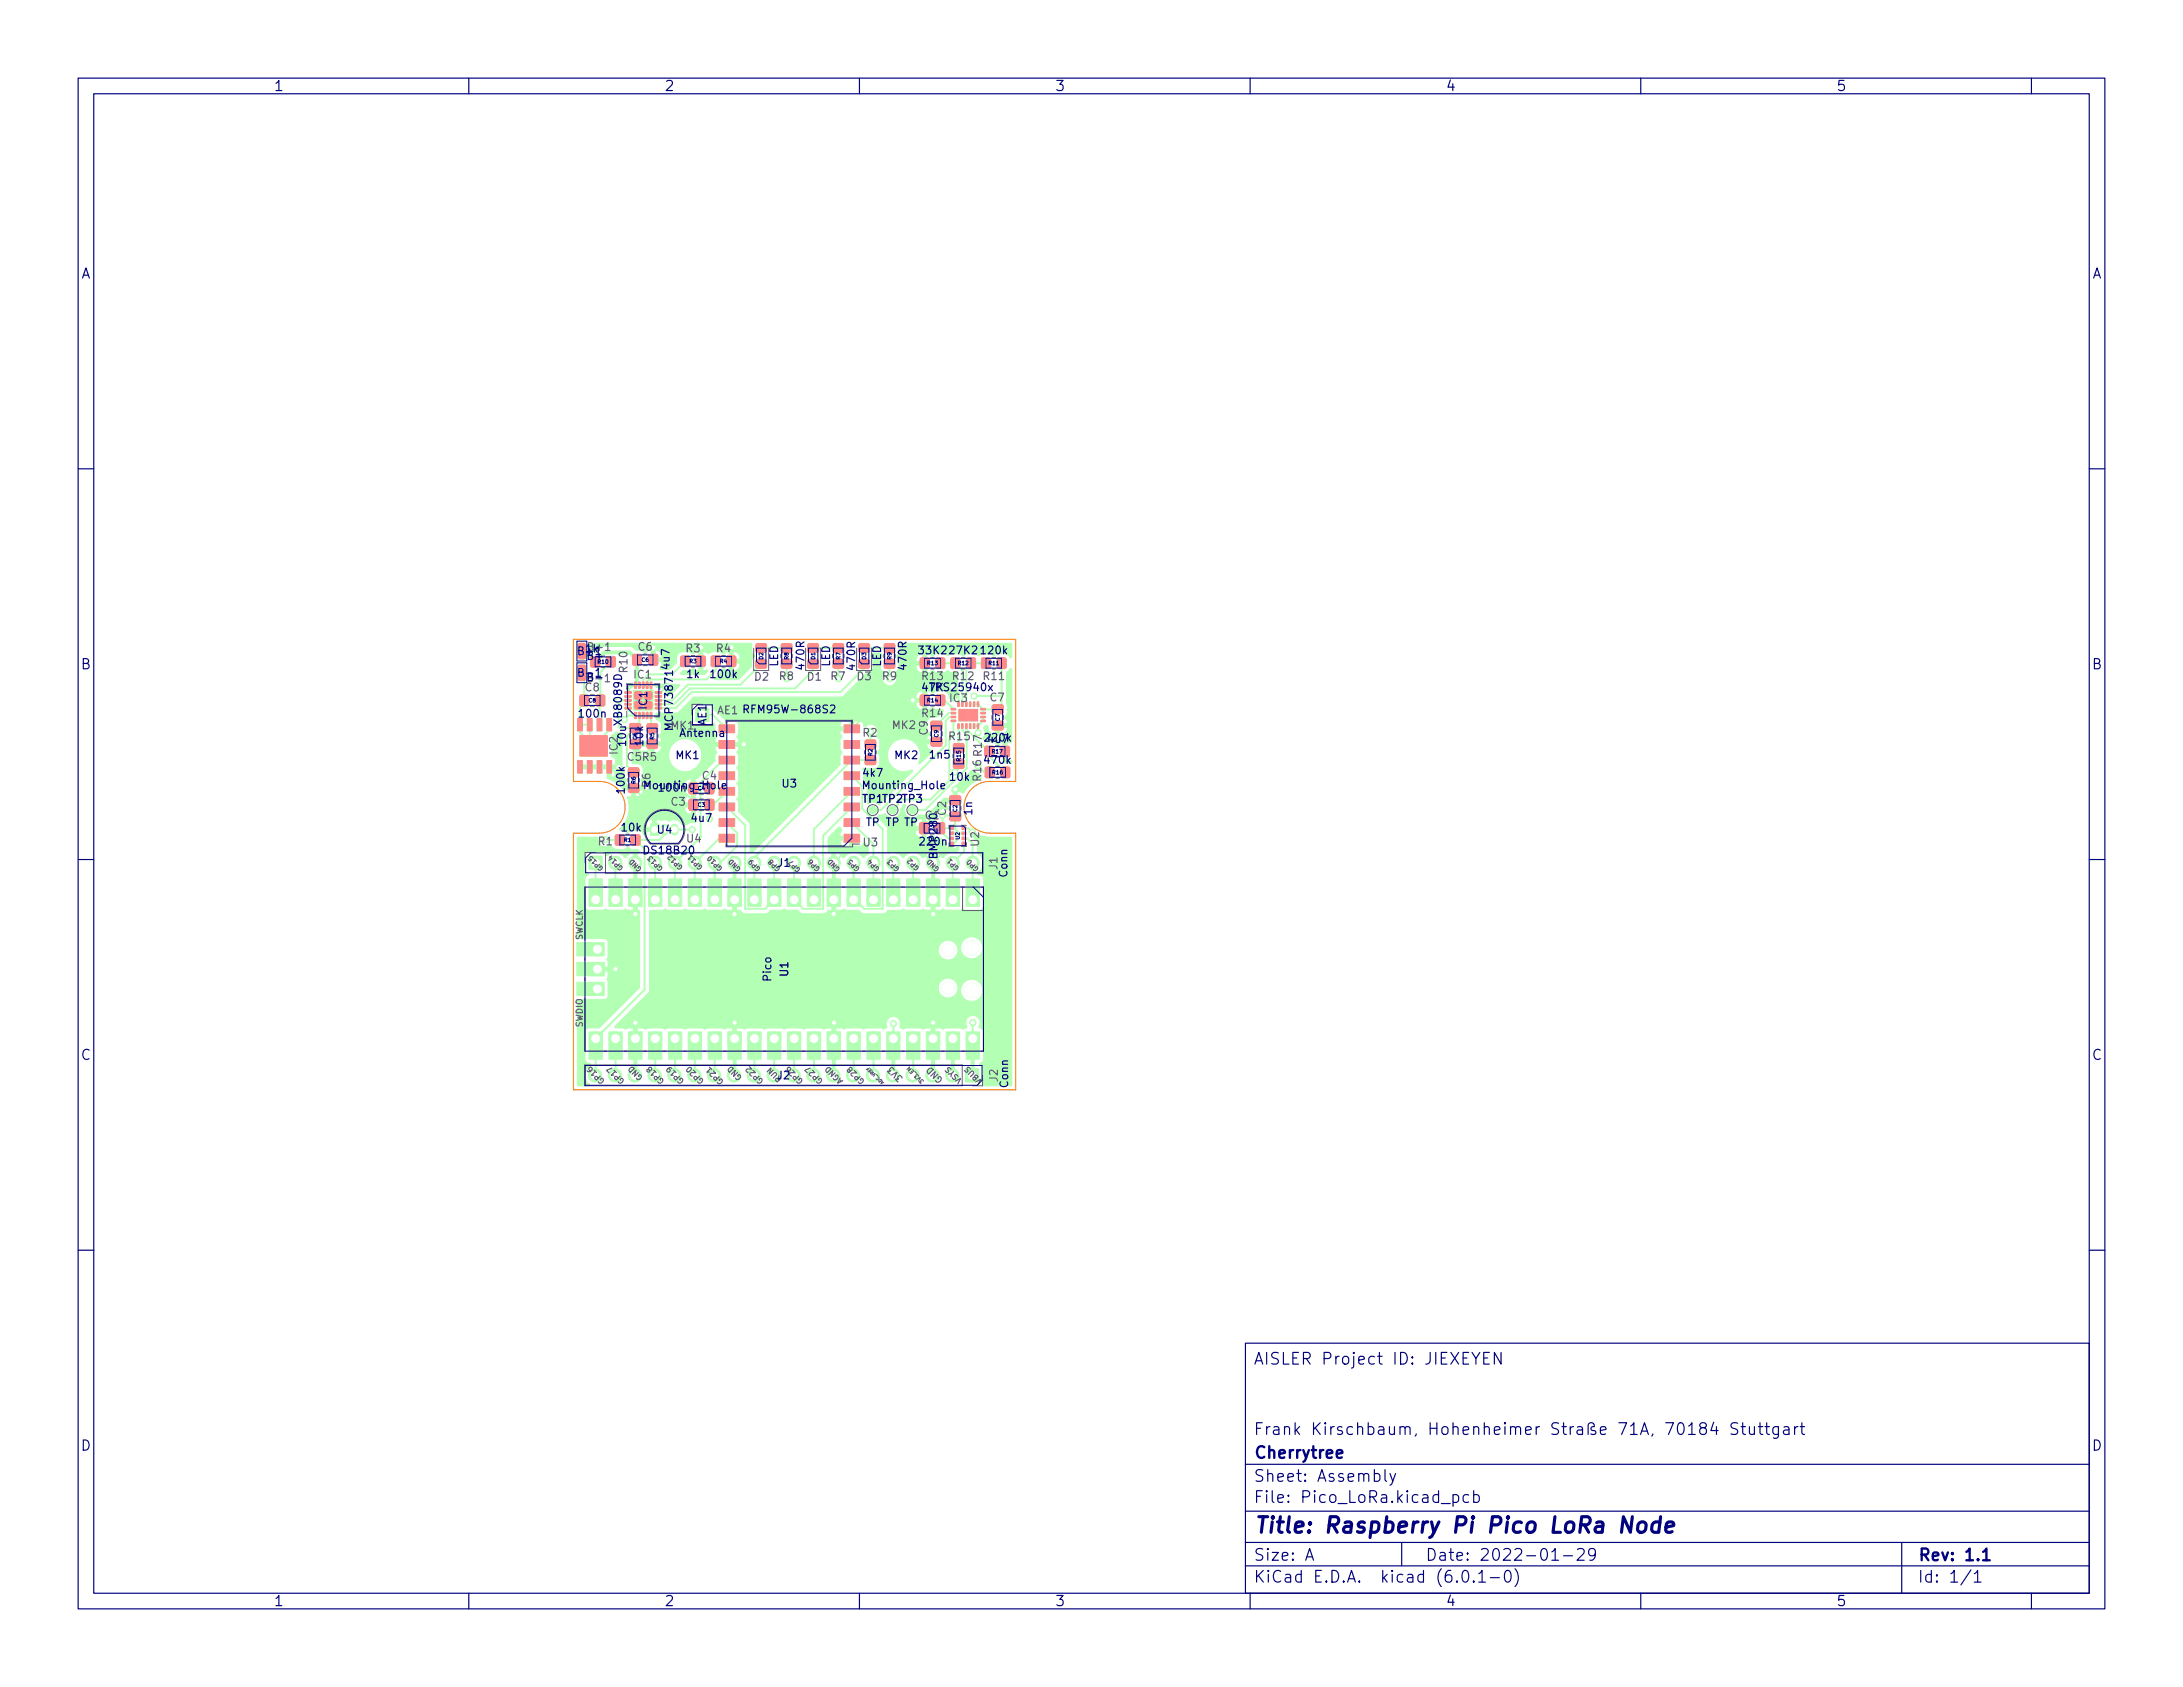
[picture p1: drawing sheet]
<svg xmlns="http://www.w3.org/2000/svg" width="279mm" height="216mm" viewBox="0 0 279 216" stroke-linecap="round" stroke-linejoin="round" font-family="sans-serif">
<defs><g id="words">
<text font-size="2.8" fill="#000080" x="160.4" y="196.2">Title: Raspberry Pi Pico LoRa Node</text>
<g font-size="2.1" fill="#000080">
<text x="160.4" y="174.6">AISLER Project ID: JIEXEYEN</text>
<text x="160.4" y="183.6">Frank Kirschbaum, Hohenheimer Straße 71A, 70184 Stuttgart</text>
<text x="160.4" y="189.7">Sheet: Assembly</text>
<text x="160.4" y="186.7">Cherrytree</text>
<text x="160.4" y="192.4">File: Pico_LoRa.kicad_pcb</text>
<text x="160.4" y="202.5">KiCad E.D.A. kicad (6.0.1-0)</text>
<text x="160.4" y="199.7">Size: A</text>
<text x="182.4" y="199.7">Date: 2022-01-29</text>
<text x="245.4" y="199.7">Rev: 1.1</text>
<text x="245.4" y="202.5">Id: 1/1</text>
</g>
<g font-size="1.8" fill="#000080">
<text x="35" y="11.6">1</text>
<text x="85" y="11.6">2</text>
<text x="135" y="11.6">3</text>
<text x="185" y="11.6">4</text>
<text x="235" y="11.6">5</text>
<text x="10.3" y="35.6">A</text>
<text x="267.7" y="35.6">A</text>
<text x="10.3" y="85.7">B</text>
<text x="267.7" y="85.7">B</text>
<text x="10.3" y="135.6">C</text>
<text x="267.7" y="135.6">C</text>
<text x="10.3" y="185.7">D</text>
<text x="267.7" y="185.7">D</text>
<text x="35" y="205.6">1</text>
<text x="85" y="205.6">2</text>
<text x="135" y="205.6">3</text>
<text x="185" y="205.6">4</text>
<text x="235" y="205.6">5</text>
</g>
<g font-size="1.4" fill="#000080">
<text x="74.2" y="83.8">B+1</text>
<text x="75" y="83.5">1k</text>
<text x="117.7" y="83.7">33K2</text>
<text x="121.6" y="83.7">27K2</text>
<text x="125.7" y="83.7">120k</text>
<text x="74.3" y="86.6">B-1</text>
<text x="75.3" y="84.4">B+</text>
<text x="75.4" y="87.1">B-</text>
<text x="85.7" y="85.6" transform="rotate(-90 85.7 85.6)">4u7</text>
<text x="87.9" y="86.8">1k</text>
<text x="91.1" y="86.8">100k</text>
<text x="99.6" y="85.3" transform="rotate(-90 99.6 85.3)">LED</text>
<text x="103" y="85.6" transform="rotate(-90 103 85.6)">470R</text>
<text x="106.2" y="85.3" transform="rotate(-90 106.2 85.3)">LED</text>
<text x="109.5" y="85.6" transform="rotate(-90 109.5 85.6)">470R</text>
<text x="112.8" y="85.3" transform="rotate(-90 112.8 85.3)">LED</text>
<text x="116" y="85.6" transform="rotate(-90 116 85.6)">470R</text>
<text x="118.1" y="87">R13</text>
<text x="118.1" y="88.5">47K</text>
<text x="119.3" y="88.4">TPS25940x</text>
<text x="74.2" y="91.8">100n</text>
<text x="79.6" y="92.6" transform="rotate(-90 79.6 92.6)">XB8089D</text>
<text x="80.1" y="95.4" transform="rotate(-90 80.1 95.4)">10u</text>
<text x="82.3" y="95.4" transform="rotate(-90 82.3 95.4)">10k</text>
<text x="82.8" y="90.7" transform="rotate(-90 82.8 90.7)">IC1</text>
<text x="86.1" y="93.1" transform="rotate(-90 86.1 93.1)">MCP73871</text>
<text x="87.1" y="94.3">Antenna</text>
<text x="90.4" y="92.8" transform="rotate(-90 90.4 92.8)">AE1</text>
<text x="95.8" y="91.3">RFM95W-868S2</text>
<text x="126.5" y="95.1">4u7</text>
<text x="80" y="101.4" transform="rotate(-90 80 101.4)">100k</text>
<text x="82.7" y="101">Mounting_Hole</text>
<text x="83.3" y="100.7" transform="rotate(-90 83.3 100.7)">R6</text>
<text x="84.4" y="101.3">100n</text>
<text x="86.5" y="97.1">MK1</text>
<text x="100.1" y="100.8">U3</text>
<text x="110.5" y="99.4">4k7</text>
<text x="110.7" y="101">Mounting_Hole</text>
<text x="114.5" y="97.1">MK2</text>
<text x="119.1" y="97.1">1n5</text>
<text x="121.6" y="99.9">10k</text>
<text x="126.1" y="97.8">470k</text>
<text x="79.6" y="106.4">10k</text>
<text x="84.2" y="106.7">U4</text>
<text x="88.6" y="105.2">4u7</text>
<text x="110.4" y="102.7">TP1TP2TP3</text>
<text x="110.8" y="105.7">TP TP TP</text>
<text x="118.4" y="104.8">C1</text>
<text x="124.4" y="104.3" transform="rotate(-90 124.4 104.3)">1n</text>
<text x="82.6" y="109.3">DS18B20</text>
<text x="99.6" y="110.9">J1</text>
<text x="117.8" y="108.2">220n</text>
<text x="120" y="109.7" transform="rotate(-90 120 109.7)">BMP280</text>
<text x="128.9" y="112.2" transform="rotate(-90 128.9 112.2)">Conn</text>
<text x="98.7" y="125.5" transform="rotate(-90 98.7 125.5)">Pico</text>
<text x="100.9" y="124.9" transform="rotate(-90 100.9 124.9)">U1</text>
<text x="99.5" y="138.1">J2</text>
<text x="129" y="139.2" transform="rotate(-90 129 139.2)">Conn</text>
</g>
<g font-size="1.4" fill="#626262">
<text x="75.4" y="83.3">B+1</text>
<text x="81.7" y="83.3">C6</text>
<text x="87.8" y="83.5">R3</text>
<text x="91.7" y="83.5">R4</text>
<text x="74.9" y="88.5">C8</text>
<text x="80.3" y="86" transform="rotate(-90 80.3 86)">R10</text>
<text x="81.2" y="86.8">IC1</text>
<text x="96.6" y="87.1">D2</text>
<text x="99.8" y="87">R8</text>
<text x="103.3" y="87.1">D1</text>
<text x="106.4" y="87">R7</text>
<text x="109.7" y="87.1">D3</text>
<text x="113" y="87">R9</text>
<text x="121.6" y="89.8">IC3</text>
<text x="122" y="87">R12</text>
<text x="125.9" y="87">R11</text>
<text x="126.7" y="89.7">C7</text>
<text x="85.9" y="93.4">MK1</text>
<text x="91.8" y="91.4">AE1</text>
<text x="110.5" y="94.3">R2</text>
<text x="114.2" y="93.3">MK2</text>
<text x="118.1" y="91.8">R14</text>
<text x="118.7" y="94" transform="rotate(-90 118.7 94)">C9</text>
<text x="121.5" y="94.7">R15</text>
<text x="79.1" y="96.5" transform="rotate(-90 79.1 96.5)">IC2</text>
<text x="80.3" y="97.4">C5R5</text>
<text x="89.9" y="99.8">C4</text>
<text x="125.6" y="99.9" transform="rotate(-90 125.6 99.9)">R16 R17</text>
<text x="85.9" y="103.1">C3</text>
<text x="87.9" y="107.8">U4</text>
<text x="121.1" y="104.3" transform="rotate(-90 121.1 104.3)">C2</text>
<text x="76.6" y="108.2">R1</text>
<text x="110.5" y="108.3">U3</text>
<text x="125.3" y="108.3" transform="rotate(-90 125.3 108.3)">U2</text>
<text x="127.6" y="111.2" transform="rotate(-90 127.6 111.2)">J1</text>
<text x="127.7" y="138.4" transform="rotate(-90 127.7 138.4)">J2</text>
</g>
<g font-size="1.1" fill="#626262">
<text x="74.6" y="120.4" transform="rotate(-90 74.6 120.4)">SWCLK</text>
<text x="74.6" y="131.5" transform="rotate(-90 74.6 131.5)">SWDIO</text>
<text x="115.5" y="137.9" transform="rotate(-135 115.5 137.9)">3V3</text>
<text x="120.8" y="138.2" transform="rotate(-135 120.8 138.2)">GND</text>
</g>
<g font-size="1" fill="#626262">
<text x="82.3" y="137.9" transform="rotate(-135 82.3 137.9)">GND</text>
<text x="95" y="137.9" transform="rotate(-135 95 137.9)">GND</text>
<text x="77.4" y="138.2" transform="rotate(-135 77.4 138.2)">GP16</text>
<text x="79.9" y="138.2" transform="rotate(-135 79.9 138.2)">GP17</text>
<text x="85" y="138.2" transform="rotate(-135 85 138.2)">GP18</text>
<text x="87.5" y="138.2" transform="rotate(-135 87.5 138.2)">GP19</text>
<text x="90.1" y="138.2" transform="rotate(-135 90.1 138.2)">GP20</text>
<text x="92.6" y="138.3" transform="rotate(-135 92.6 138.3)">GP21</text>
<text x="97.7" y="138.2" transform="rotate(-135 97.7 138.2)">GP22</text>
<text x="100.1" y="138" transform="rotate(-135 100.1 138)">RUN</text>
<text x="102.8" y="138.2" transform="rotate(-135 102.8 138.2)">GP26</text>
<text x="105.3" y="138.2" transform="rotate(-135 105.3 138.2)">GP27</text>
<text x="108" y="138.4" transform="rotate(-135 108 138.4)">AGND</text>
<text x="110.6" y="138.3" transform="rotate(-135 110.6 138.3)">GP28</text>
<text x="123.2" y="138.2" transform="rotate(-135 123.2 138.2)">VSYS</text>
</g>
<text font-size="1" fill="#000080" x="125.8" y="138.3" transform="rotate(-135 125.8 138.3)">VBUS</text>
<g font-size=".8" fill="#626262">
<text x="77.2" y="111" transform="rotate(-135 77.2 111)">GP15</text>
<text x="79.7" y="111" transform="rotate(-135 79.7 111)">GP14</text>
<text x="82.2" y="111.2" transform="rotate(-135 82.2 111.2)">GND</text>
<text x="87.4" y="110.9" transform="rotate(-135 87.4 110.9)">GP12</text>
<text x="89.9" y="110.9" transform="rotate(-135 89.9 110.9)">GP11</text>
<text x="92.4" y="111" transform="rotate(-135 92.4 111)">GP10</text>
<text x="94.9" y="111.2" transform="rotate(-135 94.9 111.2)">GND</text>
<text x="97.4" y="111.1" transform="rotate(-135 97.4 111.1)">GP9</text>
<text x="99.9" y="111.1" transform="rotate(-135 99.9 111.1)">GP8</text>
<text x="102.5" y="111.2" transform="rotate(-135 102.5 111.2)">GP7</text>
<text x="105" y="111.1" transform="rotate(-135 105 111.1)">GP6</text>
<text x="107.6" y="111.2" transform="rotate(-135 107.6 111.2)">GND</text>
<text x="110.1" y="111.1" transform="rotate(-135 110.1 111.1)">GP5</text>
<text x="112.6" y="111.1" transform="rotate(-135 112.6 111.1)">GP4</text>
<text x="115.1" y="111.1" transform="rotate(-135 115.1 111.1)">GP3</text>
<text x="117.7" y="111" transform="rotate(-135 117.7 111)">GP2</text>
<text x="120.3" y="111.2" transform="rotate(-135 120.3 111.2)">GND</text>
<text x="122.8" y="111" transform="rotate(-135 122.8 111)">GP1</text>
<text x="125.3" y="111.1" transform="rotate(-135 125.3 111.1)">GP0</text>
</g>
<text font-size=".8" fill="#000080" x="84.8" y="111" transform="rotate(-135 84.8 111)">GP13</text>
<g font-size=".7" fill="#000080">
<text x="75.4" y="89.9">C8</text>
<text x="76.5" y="85">R10</text>
<text x="82.1" y="84.7">C6</text>
<text x="88.3" y="84.9">R3</text>
<text x="92.2" y="84.9">R4</text>
<text x="97.7" y="84.4" transform="rotate(-90 97.7 84.4)">D2</text>
<text x="100.9" y="84.4" transform="rotate(-90 100.9 84.4)">R8</text>
<text x="104.3" y="84.4" transform="rotate(-90 104.3 84.4)">D1</text>
<text x="107.5" y="84.4" transform="rotate(-90 107.5 84.4)">R7</text>
<text x="110.8" y="84.4" transform="rotate(-90 110.8 84.4)">D3</text>
<text x="114.1" y="84.4" transform="rotate(-90 114.1 84.4)">R9</text>
<text x="118.7" y="89.9">R14</text>
<text x="118.7" y="85.1">R13</text>
<text x="122.6" y="85.1">R12</text>
<text x="126.6" y="85.1">R11</text>
<text x="81.6" y="94.6" transform="rotate(-90 81.6 94.6)">C5</text>
<text x="83.7" y="94.6" transform="rotate(-90 83.7 94.6)">R5</text>
<text x="120.1" y="94.3" transform="rotate(-90 120.1 94.3)">C9</text>
<text x="127.9" y="92.3" transform="rotate(-90 127.9 92.3)">C7</text>
<text x="81.4" y="100.3" transform="rotate(-90 81.4 100.3)">R6</text>
<text x="89.3" y="101.1">C4</text>
<text x="111.7" y="96.7" transform="rotate(-90 111.7 96.7)">R2</text>
<text x="122.9" y="97.4" transform="rotate(-90 122.9 97.4)">R15</text>
<text x="127" y="96.4">R17</text>
<text x="127" y="99.1">R16</text>
<text x="79.9" y="107.8">R1</text>
<text x="89.3" y="103.2">C3</text>
<text x="118.9" y="106.2">C1</text>
<text x="122.5" y="103.9" transform="rotate(-90 122.5 103.9)">C2</text>
<text x="122.8" y="107.4" transform="rotate(-90 122.8 107.4)">U2</text>
</g>
<text font-size=".7" fill="#626262" x="118.2" y="138.3" transform="rotate(-135 118.2 138.3)">3V3_EN</text>
<text font-size=".6" fill="#626262" x="113.2" y="138.6" transform="rotate(-135 113.2 138.6)">ADC_VREF</text>
</g></defs>
<g fill="#b3ffb3" stroke="#b3ffb3" stroke-width=".13">
<path d="M110 84.5l.1-.1 1.1 .1 .1 .2-.1 .8-.1 .1-1.1-.1-.1-.2z"/>
<path d="M110 82.4h.1h1.1l.1 .2-.1 .8-.1 .1-1.1-.1-.1-.1z"/>
<path d="M119.8 89l.2-.1 .9 .1v.2v1.1h-.2h-.9v-.2z"/>
<path d="M117.8 89l.2-.1 .9 .1v.2v1.1h-.2h-.9v-.2z"/>
<path d="M126.1 95.5h.2h.9v.2v1.1l-.2 .1-.9-.1-.1-.2z"/>
<path d="M128.1 95.5h.2h.9v.2v1.1l-.2 .1-.9-.1-.1-.2z"/>
<path d="M100 82.4h.2h1.1l.1 .2-.1 .9h-.2h-1.1v-.2z"/>
<path d="M100 84.4h.2h1.1l.1 .2-.1 .9-.2 .1-1.1-.1v-.2z"/>
<path d="M74 82.4l.7-.1 .3 .2v1.6l-.2 .2h-.6l-.2-.1v-1.6z"/>
<path d="M78.8 106.9l.2-.1 .9 .1v.2v1l-.2 .1-.9-.1-.1-.1z"/>
<path d="M80.8 106.9l.2-.1 .9 .1v.2v1l-.2 .1-.9-.1-.1-.1z"/>
<path d="M122.6 92.6h.2v.6h-.2z"/>
<path d="M123.1 92.6h.2v.6h-.2z"/>
<path d="M123.6 92.6h.2v.6h-.2z"/>
<path d="M124.1 92.6h.2v.6h-.2z"/>
<path d="M124.6 92.6h.2v.6h-.2z"/>
<path d="M125.1 92.6h.2v.6h-.2z"/>
<path d="M125.5 92.2h.6v.2h-.6z"/>
<path d="M125.5 91.7h.6v.2h-.6z"/>
<path d="M125.5 91.2h.6v.2h-.6z"/>
<path d="M125.5 90.7h.6v.2h-.6z"/>
<path d="M125.1 89.8h.2v.6h-.2z"/>
<path d="M124.6 89.8h.2v.6h-.2z"/>
<path d="M124.1 89.8h.2v.6h-.2z"/>
<path d="M123.6 89.8h.2v.6h-.2z"/>
<path d="M123.1 89.8h.2v.6h-.2z"/>
<path d="M122.6 89.8h.2v.6h-.2z"/>
<path d="M121.7 90.7h.6v.2h-.6z"/>
<path d="M121.7 91.2h.6v.2h-.6z"/>
<path d="M121.7 91.7h.6v.2h-.6z"/>
<path d="M121.7 92.2h.6v.2h-.6z"/>
<path d="M122.7 90.8h1.2v1.5h-1.2z"/>
<path d="M124 90.8h1.1v1.5h-1.1z"/>
<path d="M96.8 84.5l.2-.1 1.1 .1v.2v.8l-.2 .1-1.1-.1-.1-.2z"/>
<path d="M96.8 82.4h.2h1.1v.2v.8l-.2 .1-1.1-.1-.1-.1z"/>
<path d="M83.3 105.4h1v1.5h-1z"/>
<path d="M123.6 136.8h1.7v1.7h-1.7z"/>
<path d="M119.2 92.3h.2h1.1l.1 .2-.1 .9h-.2h-1.1l-.1-.2z"/>
<path d="M119.2 94.4h.2h1.1l.1 .2-.1 .9h-.2h-1.1l-.1-.2z"/>
<path d="M126.1 98.2l.2-.1 .9 .1 .1 .2-.1 1.1h-.2h-.9v-.2z"/>
<path d="M128.1 98.2l.2-.1 .9 .1 .1 .2-.1 1.1h-.2h-.9v-.2z"/>
<path d="M122.1 97.2l.1-.1 1.1 .1 .1 .2-.1 .9-.1 .1-1.1-.1-.1-.2z"/>
<path d="M122.1 95.2l.1-.1 1.1 .1 .1 .2-.1 .9-.1 .1-1.1-.1-.1-.2z"/>
<path d="M88.2 102.3h.2h.9v.2v1.2h-.2h-.9l-.1-.2z"/>
<path d="M90.3 102.3h.2h.8l.1 .2-.1 1.2h-.2h-.8l-.1-.2z"/>
<path d="M123.7 84.2h.2h.9l.1 .2-.1 1.1-.2 .1-.9-.1v-.2z"/>
<path d="M121.7 84.2h.2h.9l.1 .2-.1 1.1-.2 .1-.9-.1v-.2z"/>
<path d="M123.1 105.8h.5v.4h-.5z"/>
<path d="M123.1 106.5h.5v.3h-.5z"/>
<path d="M123.1 107.1h.5v.4h-.5z"/>
<path d="M123.1 107.8h.5v.3h-.5z"/>
<path d="M121.5 107.8h.5v.3h-.5z"/>
<path d="M121.5 107.1h.5v.4h-.5z"/>
<path d="M121.5 106.5h.5v.3h-.5z"/>
<path d="M121.5 105.8h.5v.4h-.5z"/>
<path d="M123.6 112.5h1.8v3.5h-1.8z"/>
<path d="M121.1 112.5h1.7v3.5h-1.7z"/>
<path d="M118.6 112.5h1.7v3.5h-1.7z"/>
<path d="M118.6 114.3h1.7v1.7h-1.7z"/>
<path d="M116 112.5h1.7v3.5h-1.7z"/>
<path d="M113.5 112.5h1.7v3.5h-1.7z"/>
<path d="M110.9 112.5h1.8v3.5h-1.8z"/>
<path d="M108.4 112.5h1.7v3.5h-1.7z"/>
<path d="M105.9 112.5h1.7v3.5h-1.7z"/>
<path d="M105.9 114.3h1.7v1.7h-1.7z"/>
<path d="M103.3 112.5h1.7v3.5h-1.7z"/>
<path d="M100.8 112.5h1.7v3.5h-1.7z"/>
<path d="M98.2 112.5h1.8v3.5h-1.8z"/>
<path d="M95.7 112.5h1.7v3.5h-1.7z"/>
<path d="M93.2 112.5h1.7v3.5h-1.7z"/>
<path d="M93.2 114.3h1.7v1.7h-1.7z"/>
<path d="M90.6 112.5h1.7v3.5h-1.7z"/>
<path d="M88.1 112.5h1.7v3.5h-1.7z"/>
<path d="M85.5 112.5h1.8v3.5h-1.8z"/>
<path d="M83 112.5h1.7v3.5h-1.7z"/>
<path d="M80.5 112.5h1.7v3.5h-1.7z"/>
<path d="M80.5 114.3h1.7v1.7h-1.7z"/>
<path d="M77.9 112.5h1.7v3.5h-1.7z"/>
<path d="M75.4 112.5h1.7v3.5h-1.7z"/>
<path d="M75.4 132.1h1.7v3.5h-1.7z"/>
<path d="M77.9 132.1h1.7v3.5h-1.7z"/>
<path d="M80.5 132.1h1.7v3.5h-1.7z"/>
<path d="M80.5 132.1h1.7v1.7h-1.7z"/>
<path d="M83 132.1h1.7v3.5h-1.7z"/>
<path d="M85.5 132.1h1.8v3.5h-1.8z"/>
<path d="M88.1 132.1h1.7v3.5h-1.7z"/>
<path d="M90.6 132.1h1.7v3.5h-1.7z"/>
<path d="M93.2 132.1h1.7v3.5h-1.7z"/>
<path d="M93.2 132.1h1.7v1.7h-1.7z"/>
<path d="M95.7 132.1h1.7v3.5h-1.7z"/>
<path d="M98.2 132.1h1.8v3.5h-1.8z"/>
<path d="M100.8 132.1h1.7v3.5h-1.7z"/>
<path d="M103.3 132.1h1.7v3.5h-1.7z"/>
<path d="M105.9 132.1h1.7v1.7h-1.7z"/>
<path d="M105.9 132.1h1.7v3.5h-1.7z"/>
<path d="M108.4 132.1h1.7v3.5h-1.7z"/>
<path d="M110.9 132.1h1.8v3.5h-1.8z"/>
<path d="M113.5 132.1h1.7v3.5h-1.7z"/>
<path d="M116 132.1h1.7v3.5h-1.7z"/>
<path d="M118.6 132.1h1.7v1.7h-1.7z"/>
<path d="M118.6 132.1h1.7v3.5h-1.7z"/>
<path d="M121.1 132.1h1.7v3.5h-1.7z"/>
<path d="M123.6 132.1h1.8v3.5h-1.8z"/>
<path d="M73.8 120.6h3.5v1.7h-3.5z"/>
<path d="M75.6 123.2h1.7v1.7h-1.7z"/>
<path d="M73.8 123.2h3.5v1.7h-3.5z"/>
<path d="M73.8 125.7h3.5v1.7h-3.5z"/>
<path d="M127.7 84.2h.1h.9l.1 .2-.1 1.1-.2 .1-.8-.1-.1-.2z"/>
<path d="M125.7 84.2h.1h.9l.1 .2-.1 1.1-.2 .1-.8-.1-.1-.2z"/>
<path d="M127 90.3l.2-.1 1.2 .1v.1v.9l-.2 .1-1.2-.1v-.2z"/>
<path d="M127 92.3h.2h1.2v.2v.9h-.2h-1.2v-.2z"/>
<path d="M108 106.8h2v1h-2z"/>
<path d="M108 104.8h2v1h-2z"/>
<path d="M108 102.8h2v1h-2z"/>
<path d="M108 100.8h2v1h-2z"/>
<path d="M108 98.8h2v1h-2z"/>
<path d="M108 96.8h2v1h-2z"/>
<path d="M108 94.8h2v1h-2z"/>
<path d="M108 92.8h2v1h-2z"/>
<path d="M92 92.8h2v1h-2z"/>
<path d="M92 94.8h2v1h-2z"/>
<path d="M92 96.8h2v1h-2z"/>
<path d="M92 98.8h2v1h-2z"/>
<path d="M92 100.8h2v1h-2z"/>
<path d="M92 102.8h2v1h-2z"/>
<path d="M92 104.8h2v1h-2z"/>
<path d="M92 106.8h2v1h-2z"/>
<path d="M110.8 94.7h.1h1.1l.1 .2-.1 .9-.2 .1-1-.1-.1-.2z"/>
<path d="M110.8 96.7h.1h1.1l.1 .2-.1 .9-.2 .1-1-.1-.1-.2z"/>
<path d="M119.8 84.2h.2h.9v.2v1.1l-.2 .1-.9-.1v-.2z"/>
<path d="M117.8 84.2h.2h.9v.2v1.1l-.2 .1-.9-.1v-.2z"/>
<path d="M81 83.8l.2-.1 .9 .1v.2v1.1l-.2 .1-.9-.1v-.2z"/>
<path d="M83.1 83.8l.2-.1 .8 .1 .1 .2-.1 1.1-.1 .1-.9-.1-.1-.2z"/>
<path d="M82.8 92.7l.2-.1 1.1 .1 .1 .1-.1 .9-.2 .1-1.1-.1v-.2z"/>
<path d="M82.8 94.7l.2-.1 1.1 .1 .1 .1-.1 .9-.2 .1-1.1-.1v-.2z"/>
<path d="M121.6 104l.2-.1 1.1 .1 .1 .1-.1 .9-.2 .1-1.1-.1-.1-.2z"/>
<path d="M121.6 101.9l.2-.1 1.1 .1 .1 .2-.1 .8-.2 .1-1.1-.1-.1-.1z"/>
<path d="M80.6 92.6h.2h1.2v.2v.9h-.2h-1.2v-.2z"/>
<path d="M80.6 94.7h.2h1.2v.2v.9h-.2h-1.2v-.2z"/>
<path d="M87.2 84l.2-.1 .8 .1 .1 .2-.1 1.1h-.1h-.9l-.1-.2z"/>
<path d="M89.2 84l.2-.1 .8 .1 .1 .2-.1 1.1h-.1h-.9l-.1-.2z"/>
<path d="M91.1 84l.2-.1 .8 .1 .1 .2-.1 1.1h-.1h-.9l-.1-.2z"/>
<path d="M93.1 84l.2-.1 .8 .1 .1 .2-.1 1.1h-.1h-.9l-.1-.2z"/>
<path d="M74 85.2l.7-.1 .3 .2v1.5l-.2 .3h-.6l-.2-.2v-1.5z"/>
<path d="M74.2 89l.2-.1 .9 .1 .1 .2-.1 1.1-.2 .1-.9-.1v-.2z"/>
<path d="M76.3 89l.2-.1 .9 .1v.2v1.1l-.2 .1-.9-.1v-.2z"/>
<path d="M75.4 109.6h1.7v1.7h-1.7z"/>
<path d="M81.2 91.2h.2v.8l-.2-.1z"/>
<path d="M81.7 91.2h.2v.8l-.2-.1z"/>
<path d="M82.2 91.2h.2v.8l-.2-.1z"/>
<path d="M82.7 91.2h.2v.8l-.2-.1z"/>
<path d="M83.2 91.2h.2v.8l-.2-.1z"/>
<path d="M83.9 90.5h.7l.1 .2h-.8z"/>
<path d="M83.9 90h.7l.1 .2h-.8z"/>
<path d="M83.9 89.5h.7l.1 .2h-.8z"/>
<path d="M83.9 89h.7l.1 .2h-.8z"/>
<path d="M83.9 88.5h.7l.1 .2h-.8z"/>
<path d="M83.2 87.3h.2v.8h-.2z"/>
<path d="M82.7 87.3h.2v.8h-.2z"/>
<path d="M82.2 87.3h.2v.8h-.2z"/>
<path d="M81.7 87.3h.2v.8h-.2z"/>
<path d="M81.2 87.3h.2v.8h-.2z"/>
<path d="M80 88.5h.8v.2h-.8z"/>
<path d="M80 89h.8v.2h-.8z"/>
<path d="M80 89.5h.8v.2h-.8z"/>
<path d="M80 90h.8v.2h-.8z"/>
<path d="M80 90.5h.8v.2h-.8z"/>
<path d="M81.1 88.4h2.5v2.5h-2.5z"/>
<path d="M113.2 82.4h.2h1.1v.2v.9h-.2h-1.1l-.1-.2z"/>
<path d="M113.2 84.4h.2h1.1v.2v.9l-.2 .1-1.1-.1-.1-.2z"/>
<path d="M119.8 105.3h.2h.9v.2v1.2h-.2h-.9v-.2z"/>
<path d="M117.7 105.3h.2h.9v.2v1.2h-.2h-.9v-.2z"/>
<path d="M80.5 98.3l.2-.1 1 .1 .1 .2-.1 .9h-.1h-1.1l-.1-.2z"/>
<path d="M80.5 100.3l.2-.1 1 .1 .1 .2-.1 .9h-.1h-1.1l-.1-.2z"/>
<path d="M103.4 84.5l.2-.1 1.1 .1 .1 .2-.1 .8-.2 .1-1.1-.1v-.2z"/>
<path d="M103.4 82.4h.2h1.1l.1 .2-.1 .8-.2 .1-1.1-.1v-.1z"/>
<path d="M106.7 82.4h.1h1.1l.1 .2-.1 .9h-.1h-1.1l-.1-.2z"/>
<path d="M106.7 84.4h.1h1.1l.1 .2-.1 .9-.1 .1-1.1-.1-.1-.2z"/>
<path d="M77.6 84.1l.2-.1 .9 .1 .1 .2-.1 1-.2 .1-.9-.1v-.2z"/>
<path d="M75.6 84.1l.2-.1 .9 .1 .1 .2-.1 1-.2 .1-.9-.1v-.2z"/>
<path d="M73.9 97.4h.6v1.6h-.6z"/>
<path d="M75.2 97.4h.6v1.6h-.6z"/>
<path d="M76.4 97.4h.6v1.6h-.6z"/>
<path d="M77.7 97.4h.6v1.6h-.6z"/>
<path d="M77.7 92h.6v1.5h-.6z"/>
<path d="M76.4 92h.6v1.5h-.6z"/>
<path d="M75.2 92h.6v1.5h-.6z"/>
<path d="M73.9 92h.6v1.5h-.6z"/>
<path d="M74.2 94.1h3.5v2.7h-3.5z"/>
<path d="M83.1 116.6l1.7-.1 .3-.2 .4 .2h1.9a.49 .49 0 0 1 .6 0h1.8l.4-.2 .4 .2h1.8l.3-.2 .4 .2h.7v-2.6l.1-.2 .3 .1 .1 .1v2.6h.4l.3 .3 .3 .1h2.7l.7-.4h1.3l.4-.2 .3 .2h1.4l.3 .3 .3 .1h2.8l.3-.1 .2-.3h.5v-2.6l.1-.2 .3 .1 .1 .1v2.6l.8-.1a.33 .33 0 0 1 .5 .1h1.6l.4 .4h.3h2.5l.3-.1 .3-.3h1.6a.49 .49 0 0 1 .7 0h1.8a.43 .43 0 0 1 .5-.1l.9 .1v-2.6v-.2h.3l.2 .2v2.6h.7a.48 .48 0 0 1 .7 0h1.8l.3-.2 .4 .2h1.8l.3-.2 .2-.3v-3.6a.83 .83 0 0 0-.8-.5v-.2a1.49 1.49 0 0 0 0-2.6v-1.3l-.1-.3-.9-.8v-.3l.2-.1a4.1 4.1 0 0 0 2 .8h3.1l.1 .2v31.5l-.1 .2h-3.6l-.1-.1 .1-.4v-1.8l-.2-.3-.2-.2 .3-.3 .2-.2v-3.7a.63 .63 0 0 0-.6-.5v-.1a.92 .92 0 0 0-.8-1.4 .92 .92 0 0 0-.7 1.4l-.6 .3-.3-.1h-1.8l-.4 .1-.3-.1h-.7v2.6l-.2 .1h-.3v-.1v-2.6h-.7a.48 .48 0 0 1-.7 0h-2a.43 .43 0 0 1-.6-.1v-.1a.92 .92 0 0 0-.9-1.3 .92 .92 0 0 0-.8 1.4l-.1 .1a.42 .42 0 0 1-.6 0h-2a.49 .49 0 0 1-.6 0h-1.8a.43 .43 0 0 1-.6 0h-.8v2.6l-.1 .1h-.3l-.1-.1v-2.6h-.7a.48 .48 0 0 1-.7 0h-1.8l-.4 .1-.4-.1h-1.8a.49 .49 0 0 1-.7 0h-1.8l-.4 .1-.3-.1h-1.8l-.4 .1-.3-.1h-.7v2.6l-.2 .1h-.3v-.1v-2.6h-.7a.48 .48 0 0 1-.7 0h-1.8l-.4 .1-.4-.1h-1.8a.49 .49 0 0 1-.7 0h-1.8l-.4 .1-.3-.1h-1.8l-.4 .1-.3-.1h-.7v2.6l-.2 .1h-.3v-.1v-2.6h-.7a.48 .48 0 0 1-.7 0h-.9l-.1-.2 4.3-4.4 .1-.5h37v.2a1.26 1.26 0 0 0 1.2 1 1.26 1.26 0 0 0 1.3-1h.4a1.41 1.41 0 0 0 2 1.3 1.41 1.41 0 0 0 .2-2.4 1.41 1.41 0 0 0-2.2 .9v.2h-.4a1.26 1.26 0 0 0-1.1-1.5 1.26 1.26 0 0 0-1.4 1.3h-37v-4.9h37v.2a1.26 1.26 0 0 0 1.5 1 1.26 1.26 0 0 0 1-1.5h.4a1.41 1.41 0 0 0 2 1.3 1.41 1.41 0 0 0 .2-2.4 1.41 1.41 0 0 0-2.2 .8v.3h-.4a1.26 1.26 0 0 0-1.4-1 1.26 1.26 0 0 0-1.1 1.3h-37z"/>
<path d="M73.9 107.2l2.6-.1 .1 .2a.91 .91 0 0 0 .3 .9 .91 .91 0 0 0 1 0h.3l.3 .3 .3 .2h1l.5-.3 .5 .3h.9l.1 .2a.16 .16 0 0 1 0 .2 .16 .16 0 0 1-.2 0v1.5l-.2 .1-.3-.1-.1-1.5-.4 .2-.5 .5-.2-.1-.4-.4a1.36 1.36 0 0 0-1.5 0l-.4 .2-.2-.3-.2-.1h-1.9l-.3 .1-.1 .3v1.9l.1 .2 .3 .3-.3 .2-.1 .3v3.7l.1 .2 .3 .2h1.9a.49 .49 0 0 1 .7 0h1.8a.43 .43 0 0 1 .5-.1l.9 .1v-2.6v-.2l.4 .1 .1 2.7h.2l.1 .1v9.7l-5.2 5.2-1.4 .1-.4 .2v3.9a.83 .83 0 0 0 .7 .4v.2a1.46 1.46 0 0 0-.5 2.1l.3 .4v.1l-1.4 .1-.1-.1v-10.9l.1-.1h3.6l.2-.4v-1.9a.52 .52 0 0 1 0-.7v-.6h-2.6l-.1-.1v-.4h.1h2.6v-.7a.48 .48 0 0 1 0-.7v-1.9l-.2-.3-3.6-.1h-.1z"/>
<path d="M107.3 105.9h.2l.2 .2a.15 .15 0 0 1 .1 .2 .15 .15 0 0 1-.1 .1l-.2 .3v.3h1.7l.1 1.3h.8l.3-.2a.3 .3 0 0 1 .3-.2l.4 .4v.9l-.6 .6-.5-.5a1.36 1.36 0 0 0-1.9 .4h-.2l-.4-.4-.5-.2v1.5l-.1 .1h-.4l-.1-1.6-.3 .1-.1-.1v-1.3h1.5l.2 .3 .2 .2h.9v-.8h-1.3v.3h-1.5v-.6z"/>
<path d="M112.4 104.4l.9-.3a1.05 1.05 0 0 0 1.2 .5 1.05 1.05 0 0 0 .8-1.1l.3-.5h.3v.1a1.04 1.04 0 0 0 .3 1.4 1.04 1.04 0 0 0 1.4-.2h.9l.3-.1 2.1-2.1 1.1 .1v-.9l-.2-.1 .1-.1 2.4-2.5 .9 .4 .4 .3v.3l-.1 .1a3.9 3.9 0 0 0-2.2 1.8l-.4-.2h-.4v1.2l-.1 .2h-1.4l.1 .4 .2 .3a.16 .16 0 0 1 0 .2 .16 .16 0 0 1-.2 0 .93 .93 0 0 0-1.1 .1 .93 .93 0 0 0-.2 1l-.5 .4-.4-.3h-.4v2.4h.4l.4-.3 .5 .3 .6 .1 .6 .5a.18 .18 0 0 1 .2 .2 .18 .18 0 0 1-.2 .2 .5 .5 0 0 0 .6 .4v-.5a.18 .18 0 0 1 .1-.1 .18 .18 0 0 1 .2 .1l.1 .5h.3l.2-.3 .2 .1v.3l-.3 .4a1.51 1.51 0 0 0-1.6 .6h-.2l-.4-.4-.5-.2v1.5l-.1 .1h-.3l-.1-.1-.1-1.5-.4 .2-.6 .5-.7-.6a1.36 1.36 0 0 0-1.4 .2l-.4 .4-.5-.5-.4-.2h-.5l-.5 .1-.1-2.7h3.6a.75 .75 0 0 0 .8 .7v-.9h-.8v.2h-3.6v-.5l-.1-.3h4.5v-.9a.72 .72 0 0 0-.8 .7v.2h-3.7l-1.1-1.1-.1-.1z"/>
<path d="M74 98l4.8-.1-.1-.8-.5-.4v-2.5l.7-.5 .6 .1 .2 .1-.1 4.2 .3 .5v.8l.3 .4-.2 .4-.1 .4h2.4l-.1-.4a.32 .32 0 0 1-.1-.5l.2-.4-.1-1.1-.3-.4-1-.1v-.9h4.7v.1a2.1 2.1 0 0 0 2 1.9h.2a2.11 2.11 0 0 0 2-2.2 2.11 2.11 0 0 0-2.2-2.1 2.11 2.11 0 0 0-2 2.3h-4.7l.1-.5h.9l.5-.2 .5 .2h1.1a.74 .74 0 0 0 .7-.8h-1v.8h-.5v-.8h-1.6v.8h-.6v-1.2l.1-.1 3.6-.1v-.2l-.2-.3a.31 .31 0 0 1 .1-.5l.1-1.1-.2-.4h4l.2 .3 .3 .1h1.9l.3-.3h.2l.1 .2v1.2l.2 .3a.24 .24 0 0 1-.1 .3l-.1 .5h3v-.3l-.1-.3a.15 .15 0 0 1-.1-.1 .15 .15 0 0 1 .1-.2l.1-.2v-.9h14.3v-.7h-1l-.2 .2-.1 .5h-13v-.5l-.2-.2-1.4-.1-1.3-1.2-.3-.2a.7 .7 0 0 0-.5-.7h26.4a.74 .74 0 0 0 .9 .7v-.9h-.8l-.1 .2h-28.2l-.3 .2-.2 .2v1.9h-4l-.5-.4v-.7h2.5l.3-.1 1.8-1.8h29.5v-1a.75 .75 0 0 0-.9 .7v.3h-28.6l.2-.2h18.9l.3-.2 3-2.9 .2-.1a.76 .76 0 0 0 .6-.6v-.9l-.3-.6 .3-.3h.9l.2 .3-.2 .5v1.1l.1 .3 .4 .3a.94 .94 0 0 0 0 1.4 .94 .94 0 0 0 1.3 0 .94 .94 0 0 0 0-1.4l.4-.3 .2-.4h2.1a.74 .74 0 0 0 .9 .7v-1h-.9v.3h-2.1v-.8h3v-.9a.75 .75 0 0 0-.9 .7v.2h-2.1l-.2-.5a.31 .31 0 0 1 .1-.5v-1.1l.2-.2h14.2l.1 .2v1.6l-.2 .1-.3-.4-.4-.1h-.9l-.5 .2-.6-.2h-.9l-.4 .2-.6-.2h-.9l-.5 .2-.6-.2h-.9l-.5 .2-.5-.2h-1l-.3 .1a.32 .32 0 0 1-.5-.1h-.4v2.4h.3l.3-.2a.31 .31 0 0 1 .5 .1l1.1 .1 .5-.3 .5 .3 .7 .1v3.1l-.3 .2-.2 .3-.5-.5a.88 .88 0 0 0-.6-.9h-1.1l-.3 .2a.32 .32 0 0 1-.5-.1l-.4-.1v2.4h.3l.3-.1a.31 .31 0 0 1 .5 .1h.9l.1 .2-.7 .8h-.8a.75 .75 0 0 0-.6 .7v.9l.3 .5-.2 .4-.1 .4h1.4l.1 .1-.1 .4h-1.4a.72 .72 0 0 0 .6 .8l.1 .1v.1l-1.5 1.5h-.2a2.33 2.33 0 0 0-.3-2.5 2.12 2.12 0 0 0-2.9-.2 2.12 2.12 0 0 0-.5 2.8 2.12 2.12 0 0 0 2.8 .7l.1 .1v.1l-4.2 4.2h-.2a1.1 1.1 0 0 0-1.3-.1l-.1-.1v-2.2l-.5-.6v-1.4a.14 .14 0 0 1 0-.2 .14 .14 0 0 1 .2 0l1.3 .1a.75 .75 0 0 0 .6-.7v-.9l-.2-.3a.31 .31 0 0 1 .1-.6l.1-1.1-.4-.7a.92 .92 0 0 0-.2-1.2 .92 .92 0 0 0-1.2 0l-.1 .1h-.1l-.1-.5-.2-.2h-1v1.1l-.1 .1h-1.7v.4l.3 .4-.3 .4v1.1l.3 .5-.3 .4v1.2l-11.2 11.2h-.2l-.1-.1v-3.5l-.2-.3-1.3-1.3v-1.4a.27 .27 0 0 1-.2-.2 .27 .27 0 0 1 .2-.3v-1.3l-.2-.5 .2-.3v-1.4a.27 .27 0 0 1-.2-.2 .27 .27 0 0 1 .2-.3v-.7a.9 .9 0 0 0-.1-.9 .23 .23 0 0 1 .1-.4v-.5h-3v.4l.3 .4-.3 .4v.7l-2.2 2.2-.3 .1v5.6h-.7l-.4 .2h-.6h-.1a1.02 1.02 0 0 0-1.1-.6l-.4 .2-.4-.2-.7 .1-.6-.1v1.5h-1.3v.3a.27 .27 0 0 1-.2 .1 .27 .27 0 0 1-.2-.2l-.3-.2-.3-.1h-.9l-.5 .3-.5-.3h-.4l-.1-.2 .2-.2h4v-1h-.3l-.3 .2-.1 .2-.1 .6h-3.2a3.8 3.8 0 0 0 1-2.2v-.2h7.1a.75 .75 0 0 0 .9 .7v-.9h-.9v.2h-7.1v-.8h8v-1.5h-.9l.1 .3 .1 .4-.1 .5-.1 .3h-7.1l-.1-.5a.17 .17 0 0 1 0-.2 .17 .17 0 0 1 .2 0h1a.74 .74 0 0 0 .7-.9h-.9v.8h-.6v-.8h-1l-.4-.5h9.1v-.9a.75 .75 0 0 0-.9 .7v.2h-8.2l-.6-.5-1.1-.6v-.1l.7 .1 .2-.2 .2-.2v-.7h-.6v1h-.5v-1h-3.6l-.1-.1z"/>
<path d="M129.3 85.6h.1l.1 .1v9.2l-.2 .2-.4-.1v2.4l.5-.1 .1 .3-.2 .1-.9-.1a.14 .14 0 0 1-.1-.1 .14 .14 0 0 1 .1-.1v-2.4h-.4a.32 .32 0 0 1-.5 .1l-.4-.1-.9-.1-.4-.4a1.04 1.04 0 0 0 .1-1.3v-.1l.2-.2 .3-.1 .1 .1v.6l.4 .4h1.3a.75 .75 0 0 0 .7-.8h-.9v.8h-.6l.1-1.2 1.4-.1v-.4l-.3-.4 .3-.4v-.2v-.8l-.1-.4v-3.9z"/>
<path d="M84 87.6h2.9l.1 .1-1.2 1.3h-.5l-.1-.1v-.5l-.2-.2-.2-.2h-.8z"/>
<path d="M75.5 82.3h20.7v1.1l.3 .6-.3 .5v.8l-1.7 1.7h-3v-.2l.7-.8a.37 .37 0 0 1 .2-.3 .37 .37 0 0 1 .4 0l.3 .1h.8a.73 .73 0 0 0 .8-.7v-.2h-.8v.9h-.6v-1.4h1.4v-.3a.74 .74 0 0 0-.8-.7v1h-.6v-1l-.5 .2a.31 .31 0 0 1-.5-.1l-1.1-.1-.5 .2-.5-.2h-.2v2.4l.5-.1 .1 .2-.4 .4h-3.1v-.2l.3-.3h.8l.5-.2 .3 .2h.4v-2.4h-.2l-.3 .2a.31 .31 0 0 1-.5-.1l-1.1-.1-.4 .2-.3 .4v.9l-.9 .8-1.2-.1v-.1l.2-.4v-.4h-1.2l-.1-.1v-.4h1.3v-.3a.75 .75 0 0 0-.8-.7v1h-.5v-1l-.4 .1-.5 .2-.5-.3h-.6l-.4-.3-.4-.2h-3.4l-.3 .2-.6 .6h-.2l-.6-.6z"/>
<circle cx="121.9" cy="137.6" r=".85"/>
<circle cx="116.8" cy="137.6" r=".85"/>
<circle cx="111.7" cy="137.6" r=".85"/>
<circle cx="109.2" cy="137.6" r=".85"/>
<circle cx="106.6" cy="137.6" r=".85"/>
<circle cx="104.1" cy="137.6" r=".85"/>
<circle cx="101.6" cy="137.6" r=".85"/>
<circle cx="99" cy="137.6" r=".85"/>
<circle cx="96.5" cy="137.6" r=".85"/>
<circle cx="93.9" cy="137.6" r=".85"/>
<circle cx="91.4" cy="137.6" r=".85"/>
<circle cx="88.9" cy="137.6" r=".85"/>
<circle cx="86.3" cy="137.6" r=".85"/>
<circle cx="83.8" cy="137.6" r=".85"/>
<circle cx="81.2" cy="137.6" r=".85"/>
<circle cx="78.7" cy="137.6" r=".85"/>
<circle cx="76.2" cy="137.6" r=".85"/>
<circle cx="114.2" cy="103.7" r=".5"/>
<circle cx="111.7" cy="103.7" r=".5"/>
<circle cx="121.3" cy="121.6" r=".75"/>
<circle cx="124.4" cy="121.3" r=".9"/>
<circle cx="124.4" cy="126.7" r=".9"/>
<circle cx="121.3" cy="126.4" r=".75"/>
<circle cx="124.5" cy="115.1" r=".85"/>
<circle cx="122" cy="115.1" r=".85"/>
<circle cx="116.9" cy="115.1" r=".85"/>
<circle cx="114.3" cy="115.1" r=".85"/>
<circle cx="111.8" cy="115.1" r=".85"/>
<circle cx="109.3" cy="115.1" r=".85"/>
<circle cx="104.2" cy="115.1" r=".85"/>
<circle cx="101.6" cy="115.1" r=".85"/>
<circle cx="99.1" cy="115.1" r=".85"/>
<circle cx="96.6" cy="115.1" r=".85"/>
<circle cx="91.5" cy="115.1" r=".85"/>
<circle cx="88.9" cy="115.1" r=".85"/>
<circle cx="86.4" cy="115.1" r=".85"/>
<circle cx="83.9" cy="115.1" r=".85"/>
<circle cx="78.8" cy="115.1" r=".85"/>
<circle cx="76.2" cy="115.1" r=".85"/>
<circle cx="76.2" cy="132.9" r=".85"/>
<circle cx="78.8" cy="132.9" r=".85"/>
<circle cx="83.9" cy="132.9" r=".85"/>
<circle cx="86.4" cy="132.9" r=".85"/>
<circle cx="88.9" cy="132.9" r=".85"/>
<circle cx="91.5" cy="132.9" r=".85"/>
<circle cx="96.6" cy="132.9" r=".85"/>
<circle cx="99.1" cy="132.9" r=".85"/>
<circle cx="101.6" cy="132.9" r=".85"/>
<circle cx="104.2" cy="132.9" r=".85"/>
<circle cx="109.3" cy="132.9" r=".85"/>
<circle cx="111.8" cy="132.9" r=".85"/>
<circle cx="114.3" cy="132.9" r=".85"/>
<circle cx="116.9" cy="132.9" r=".85"/>
<circle cx="122" cy="132.9" r=".85"/>
<circle cx="124.5" cy="132.9" r=".85"/>
<circle cx="76.5" cy="121.5" r=".85"/>
<circle cx="76.5" cy="126.6" r=".85"/>
<circle cx="116.8" cy="103.7" r=".5"/>
<circle cx="78.8" cy="110.4" r=".85"/>
<circle cx="81.3" cy="110.4" r=".85"/>
<circle cx="83.8" cy="110.4" r=".85"/>
<circle cx="86.4" cy="110.4" r=".85"/>
<circle cx="88.9" cy="110.4" r=".85"/>
<circle cx="91.5" cy="110.4" r=".85"/>
<circle cx="94" cy="110.4" r=".85"/>
<circle cx="96.5" cy="110.4" r=".85"/>
<circle cx="99.1" cy="110.4" r=".85"/>
<circle cx="101.6" cy="110.4" r=".85"/>
<circle cx="104.2" cy="110.4" r=".85"/>
<circle cx="106.7" cy="110.4" r=".85"/>
<circle cx="109.2" cy="110.4" r=".85"/>
<circle cx="111.8" cy="110.4" r=".85"/>
<circle cx="114.3" cy="110.4" r=".85"/>
<circle cx="116.9" cy="110.4" r=".85"/>
<circle cx="119.4" cy="110.4" r=".85"/>
<circle cx="121.9" cy="110.4" r=".85"/>
<circle cx="124.5" cy="110.4" r=".85"/>
<circle cx="114.4" cy="131" r=".4"/>
<circle cx="120.6" cy="104.4" r=".4"/>
<circle cx="88.6" cy="106.2" r=".4"/>
<circle cx="95.2" cy="95.3" r=".4"/>
<circle cx="83.6" cy="82.9" r=".4"/>
<circle cx="119.4" cy="130.9" r=".4"/>
<circle cx="106.7" cy="117" r=".4"/>
<circle cx="93.6" cy="82.8" r=".4"/>
<circle cx="94" cy="117" r=".4"/>
<circle cx="122.2" cy="98.8" r=".4"/>
<circle cx="116.8" cy="89.6" r=".4"/>
<circle cx="119.5" cy="117" r=".4"/>
<circle cx="79.2" cy="98.2" r=".4"/>
<circle cx="78.8" cy="124" r=".4"/>
<circle cx="81.3" cy="117" r=".4"/>
<circle cx="94" cy="130.9" r=".4"/>
<circle cx="106.8" cy="130.9" r=".4"/>
<circle cx="122.3" cy="101" r=".4"/>
<circle cx="89.7" cy="82.8" r=".4"/>
<circle cx="81.3" cy="130.9" r=".4"/>
<circle cx="124.5" cy="130.9" r=".4"/>
<circle cx="125.2" cy="93.8" r=".4"/>
<circle cx="79.9" cy="92.1" r=".4"/>
<circle cx="124.7" cy="89.1" r=".4"/>
</g>
<g fill="none" stroke="#b3ffb3" stroke-width=".25">
<path d="M74.2 98.1h5M74.2 92.7h1.3v2.2M74.8 86.4v3.3l-.6 .5v3.5l1.8 1.7 2-1.9v-.8M78 98.1l2.7 2.7h2M78.2 84.7l-1.4 1.3-.1 6.7M79.3 93.2h2l-1 1v3.8l.8 .8M80.4 89.6h-1.2v3.5M80.4 89.1v1M80.4 90.6v.2l.7 .8M81.3 91.6h-.9l-.5 .5M81.5 87.5l.3 .2M82.3 87v.7"/>
<path d="M82.8 91.6h-1v1M82.8 87.2v.5M83.3 91.6v1.5l.2 .1M83.5 95.2v.3l-1.1 1.1-1.1-1.1M83.6 82.9v1.5M84.3 88.6v.5h-1.5M85.2 87.7h-1.9v.9h1.2l.9-.8M87.7 84.6l-1.7 1.7h-3M89.7 82.8v1.8M89.9 91.5h1.3l1.8 1.8M91.6 84.6v1.2l-1.2 1.2h-7.3M93.6 82.9v1.7"/>
<path d="M93.9 97.3h-1.4l-2.8 2.8v7l-3.3 3.3v4.7M95.2 95.3h-2.2M97.4 85l-2.6 2.6h-6.8l-2 2h-1.7M97.4 82.9h3.3M100.7 82.9v.1M100.7 85v1.8M104.1 85v.8l-2.3 2.3h-13.5l-2 2h-2M104.1 82.9h3.2M107.3 82.9v.1M107.3 85v1.8M109 99.3l1.3 1.3v2.9l2.7 2.6v10.2h-2.4l-1.4-1.4M110.6 82.9l3.2 .1"/>
<path d="M110.6 85v.6l-3 3h-19.1l-2 2h-2.2M111.4 93.6v1.7M111.4 97.3h-2.4l-12.5 12.5M113.8 85v1.8M118.4 89.6h-5.7l-3.7 3.7M118.4 84.9v8.5l1.4 1.5M120.4 89.6h.5l1.1 1.2M120.4 84.9h1.9l.9 .9v4.3M121.5 94.6v5.3l-2.4 2.4h-4.2M122 91.8h-.5l-.4 .4v3.2l-8.4 8.3h-1M122 92.3v1.8M122 91.3h-.6l-1.6 1.6"/>
<path d="M122.7 92.9v2.9M122.7 97.8v.5l-.5 .5M123.2 92.9v.6M123.7 92.9v.4l2.8 2.9h.1v.6l2.1 2M123.7 94v4.3l-5.3 5.4h-1.6M124.2 92.9h1M124.7 89.1h3.4M125.2 92.9v.9M125.8 90.8h.1M125.8 90.8v.5M125.8 91.8v.5l-.6 .6M126 98.8h.7"/>
<path d="M126.2 84.9h-1.9l-.6 .6v4.6M127.7 95.3l.9 .9M127.7 92.8v1.6M128.2 84.9v5.4l-.5 .5h-1.9l-.6-.7h-1M76.2 110.4v4.7M77.5 107.5h1.8M78.8 115.1h.1M78.8 110.4v4.7M81.1 100.8l2.7 2.7v2.7M81.3 115.1v1.9M83.8 110.4l.1 4.7M85.1 106.8l-.7 .7h-3.1l1.2 1.2v18l-6.3 6.2v4.6"/>
<path d="M86.3 106.2h2.3M86.4 115.1h.1M87.1 100.9l1.6 1.6M88.7 100.9v2.1M91.5 110.4v4.7M91.5 115.1h.1M93 101.3l-1.7 1.7h-.5v1.8M93 107.3h-.9l-3.2 3.1v4.7M93 105.3l1.3 1.3v1.7l-2.8 2.8M93 103.3l2.4 2.3v10.7M94 115.1v1.9M95.4 116.3h.1"/>
<path d="M96.5 110.4l.1 4.7M99.1 110.4v4.7M99.1 115.1h.1M99.1 115.1l-1.2 1.2h-2.5M106.7 115.1v1.9M109 107.3v.8l-2.3 2.3M109 103.3l-3.6 3.6v9.4h-2.6l-1.2-1.2v-4.7M109 101.3l-4.8 4.8v9M109 105.3l2.8 2.7v7.1M109.2 110.4l.1 4.7M111.8 115.1h.1M114.3 110.4v4.7"/>
<path d="M114.3 115.1h.1M114.9 103l-.7 .7M116.9 110.4v4.7M119.4 115.1l.1 1.9M120.3 106.3l1.1 1h.4M121.8 106.7l.2-.2 .5 .5M122.2 105.5l-.4 .5h-1.5l.3-.3v-1.3h1.5l.1 .1v1.6l.6 .6h.6M122.3 101v1.4h-.7l-3.3 3.3v3.6l1.1 1.1 2.4-2.3v-.1h.3l.4-.5M123.4 106h.5l.6 .5M123.4 107.3h.4l.7 .7v7.1M123.4 108v1l-1.5 1.4 .1 4.7M76.5 124h2.3"/>
<path d="M78.8 132.9v4.6M81.3 130.9v2M83.9 132.9v4.6M86.4 132.9v4.6M88.9 132.9v4.6M91.5 132.9v4.6M94 130.9v2M96.6 132.9v4.6M99.1 132.9v4.6M101.6 132.9v4.6M104.2 132.9v4.6M106.8 130.9l-.1 2"/>
<path d="M109.3 132.9v4.6M111.8 132.9v4.6M114.4 131l-.1 1.9M116.9 132.9v4.6M119.4 130.9v2M119.4 130.9h.1M124.5 130.9v2"/>
</g>
<g fill="none" stroke="#b3ffb3" stroke-width=".5">
<path d="M74.8 83.3l1.4 1.4M77.4 83.5h3.2l.9 .9v3.1l-.2 .2h-.4l-.5 .5v.4M81.3 110.4v4.7M94 110.4v4.7M106.7 110.4v4.7M119.4 110.4v4.7M81.3 132.9v4.6M94 132.9v4.6M106.7 132.9v4.6M114.3 132.9v4.6M119.4 132.9v4.6M122 132.9v4.6"/>
<path d="M124.5 132.9v4.6"/>
</g>
<g fill="#fff" stroke="#fff" stroke-width=".13">
<circle cx="114.4" cy="131" r=".2"/>
<circle cx="88.6" cy="106.2" r=".2"/>
<circle cx="95.2" cy="95.3" r=".2"/>
<circle cx="119.4" cy="130.9" r=".2"/>
<circle cx="106.7" cy="117" r=".2"/>
<circle cx="94" cy="117" r=".2"/>
<circle cx="116.8" cy="89.6" r=".2"/>
<circle cx="119.4" cy="117" r=".2"/>
<circle cx="78.8" cy="124" r=".2"/>
<circle cx="81.3" cy="117" r=".2"/>
<circle cx="94" cy="130.9" r=".2"/>
<circle cx="106.7" cy="130.9" r=".2"/>
<circle cx="122.3" cy="101" r=".2"/>
<circle cx="81.3" cy="130.9" r=".2"/>
<circle cx="124.5" cy="130.9" r=".2"/>
<circle cx="125.2" cy="93.8" r=".2"/>
<circle cx="124.7" cy="89.1" r=".2"/>
<circle cx="87.7" cy="96.6" r="1.6"/>
<circle cx="115.7" cy="96.6" r="1.6"/>
<circle cx="83.8" cy="106.2" r=".38"/>
<circle cx="86.3" cy="106.2" r=".38"/>
<circle cx="111.7" cy="137.6" r=".5"/>
<circle cx="121.3" cy="121.6" r=".75"/>
<circle cx="124.4" cy="121.3" r=".9"/>
<circle cx="124.4" cy="126.7" r=".9"/>
<circle cx="121.3" cy="126.4" r=".75"/>
<circle cx="124.5" cy="115.1" r=".51"/>
<circle cx="122" cy="115.1" r=".51"/>
<circle cx="119.4" cy="115.1" r=".51"/>
<circle cx="116.9" cy="115.1" r=".51"/>
<circle cx="114.3" cy="115.1" r=".51"/>
<circle cx="111.8" cy="115.1" r=".51"/>
<circle cx="109.3" cy="115.1" r=".51"/>
<circle cx="106.7" cy="115.1" r=".51"/>
<circle cx="104.2" cy="115.1" r=".51"/>
<circle cx="101.6" cy="115.1" r=".51"/>
<circle cx="99.1" cy="115.1" r=".51"/>
<circle cx="96.6" cy="115.1" r=".51"/>
<circle cx="94" cy="115.1" r=".51"/>
<circle cx="91.5" cy="115.1" r=".51"/>
<circle cx="88.9" cy="115.1" r=".51"/>
<circle cx="86.4" cy="115.1" r=".51"/>
<circle cx="83.9" cy="115.1" r=".51"/>
<circle cx="81.3" cy="115.1" r=".51"/>
<circle cx="78.8" cy="115.1" r=".51"/>
<circle cx="76.2" cy="115.1" r=".51"/>
<circle cx="76.2" cy="132.9" r=".51"/>
<circle cx="78.8" cy="132.9" r=".51"/>
<circle cx="81.3" cy="132.9" r=".51"/>
<circle cx="83.9" cy="132.9" r=".51"/>
<circle cx="86.4" cy="132.9" r=".51"/>
<circle cx="88.9" cy="132.9" r=".51"/>
<circle cx="91.5" cy="132.9" r=".51"/>
<circle cx="94" cy="132.9" r=".51"/>
<circle cx="96.6" cy="132.9" r=".51"/>
<circle cx="99.1" cy="132.9" r=".51"/>
<circle cx="101.6" cy="132.9" r=".51"/>
<circle cx="104.2" cy="132.9" r=".51"/>
<circle cx="106.7" cy="132.9" r=".51"/>
<circle cx="109.3" cy="132.9" r=".51"/>
<circle cx="111.8" cy="132.9" r=".51"/>
<circle cx="114.3" cy="132.9" r=".51"/>
<circle cx="116.9" cy="132.9" r=".51"/>
<circle cx="119.4" cy="132.9" r=".51"/>
<circle cx="122" cy="132.9" r=".51"/>
<circle cx="124.5" cy="132.9" r=".51"/>
<circle cx="76.5" cy="121.5" r=".51"/>
<circle cx="76.5" cy="124" r=".51"/>
<circle cx="76.5" cy="126.6" r=".51"/>
</g>
<g fill="#ff8a8a" stroke="#ff8a8a" stroke-width=".13">
<path d="M110 84.5l.1-.1 1.1 .1 .1 .2-.1 .8-.1 .1-1.1-.1-.1-.2z"/>
<path d="M110 82.4h.1h1.1l.1 .2-.1 .8-.1 .1-1.1-.1-.1-.1z"/>
<path d="M119.8 89l.2-.1 .9 .1v.2v1.1h-.2h-.9v-.2z"/>
<path d="M117.8 89l.2-.1 .9 .1v.2v1.1h-.2h-.9v-.2z"/>
<path d="M126.1 95.5h.2h.9v.2v1.1l-.2 .1-.9-.1-.1-.2z"/>
<path d="M128.1 95.5h.2h.9v.2v1.1l-.2 .1-.9-.1-.1-.2z"/>
<path d="M100 82.4h.2h1.1l.1 .2-.1 .9h-.2h-1.1v-.2z"/>
<path d="M100 84.4h.2h1.1l.1 .2-.1 .9-.2 .1-1.1-.1v-.2z"/>
<path d="M74 82.4l.7-.1 .3 .2v1.6l-.2 .2h-.6l-.2-.1v-1.6z"/>
<path d="M78.8 106.9l.2-.1 .9 .1v.2v1l-.2 .1-.9-.1-.1-.1z"/>
<path d="M80.8 106.9l.2-.1 .9 .1v.2v1l-.2 .1-.9-.1-.1-.1z"/>
<path d="M122.6 92.6h.2v.6h-.2z"/>
<path d="M123.1 92.6h.2v.6h-.2z"/>
<path d="M123.6 92.6h.2v.6h-.2z"/>
<path d="M124.1 92.6h.2v.6h-.2z"/>
<path d="M124.6 92.6h.2v.6h-.2z"/>
<path d="M125.1 92.6h.2v.6h-.2z"/>
<path d="M125.5 92.2h.6v.2h-.6z"/>
<path d="M125.5 91.7h.6v.2h-.6z"/>
<path d="M125.5 91.2h.6v.2h-.6z"/>
<path d="M125.5 90.7h.6v.2h-.6z"/>
<path d="M125.1 89.8h.2v.6h-.2z"/>
<path d="M124.6 89.8h.2v.6h-.2z"/>
<path d="M124.1 89.8h.2v.6h-.2z"/>
<path d="M123.6 89.8h.2v.6h-.2z"/>
<path d="M123.1 89.8h.2v.6h-.2z"/>
<path d="M122.6 89.8h.2v.6h-.2z"/>
<path d="M121.7 90.7h.6v.2h-.6z"/>
<path d="M121.7 91.2h.6v.2h-.6z"/>
<path d="M121.7 91.7h.6v.2h-.6z"/>
<path d="M121.7 92.2h.6v.2h-.6z"/>
<path d="M122.7 90.8h1.2v1.5h-1.2z"/>
<path d="M124 90.8h1.1v1.5h-1.1z"/>
<path d="M96.8 84.5l.2-.1 1.1 .1v.2v.8l-.2 .1-1.1-.1-.1-.2z"/>
<path d="M96.8 82.4h.2h1.1v.2v.8l-.2 .1-1.1-.1-.1-.1z"/>
<path d="M119.2 92.3h.2h1.1l.1 .2-.1 .9h-.2h-1.1l-.1-.2z"/>
<path d="M119.2 94.4h.2h1.1l.1 .2-.1 .9h-.2h-1.1l-.1-.2z"/>
<path d="M126.1 98.2l.2-.1 .9 .1 .1 .2-.1 1.1h-.2h-.9v-.2z"/>
<path d="M128.1 98.2l.2-.1 .9 .1 .1 .2-.1 1.1h-.2h-.9v-.2z"/>
<path d="M122.1 97.2l.1-.1 1.1 .1 .1 .2-.1 .9-.1 .1-1.1-.1-.1-.2z"/>
<path d="M122.1 95.2l.1-.1 1.1 .1 .1 .2-.1 .9-.1 .1-1.1-.1-.1-.2z"/>
<path d="M88.2 102.3h.2h.9v.2v1.2h-.2h-.9l-.1-.2z"/>
<path d="M90.3 102.3h.2h.8l.1 .2-.1 1.2h-.2h-.8l-.1-.2z"/>
<path d="M123.7 84.2h.2h.9l.1 .2-.1 1.1-.2 .1-.9-.1v-.2z"/>
<path d="M121.7 84.2h.2h.9l.1 .2-.1 1.1-.2 .1-.9-.1v-.2z"/>
<path d="M123.1 105.8h.5v.4h-.5z"/>
<path d="M123.1 106.5h.5v.3h-.5z"/>
<path d="M123.1 107.1h.5v.4h-.5z"/>
<path d="M123.1 107.8h.5v.3h-.5z"/>
<path d="M121.5 107.8h.5v.3h-.5z"/>
<path d="M121.5 107.1h.5v.4h-.5z"/>
<path d="M121.5 106.5h.5v.3h-.5z"/>
<path d="M121.5 105.8h.5v.4h-.5z"/>
<path d="M127.7 84.2h.1h.9l.1 .2-.1 1.1-.2 .1-.8-.1-.1-.2z"/>
<path d="M125.7 84.2h.1h.9l.1 .2-.1 1.1-.2 .1-.8-.1-.1-.2z"/>
<path d="M127 90.3l.2-.1 1.2 .1v.1v.9l-.2 .1-1.2-.1v-.2z"/>
<path d="M127 92.3h.2h1.2v.2v.9h-.2h-1.2v-.2z"/>
<path d="M108 106.8h2v1h-2z"/>
<path d="M108 104.8h2v1h-2z"/>
<path d="M108 102.8h2v1h-2z"/>
<path d="M108 100.8h2v1h-2z"/>
<path d="M108 98.8h2v1h-2z"/>
<path d="M108 96.8h2v1h-2z"/>
<path d="M108 94.8h2v1h-2z"/>
<path d="M108 92.8h2v1h-2z"/>
<path d="M92 92.8h2v1h-2z"/>
<path d="M92 94.8h2v1h-2z"/>
<path d="M92 96.8h2v1h-2z"/>
<path d="M92 98.8h2v1h-2z"/>
<path d="M92 100.8h2v1h-2z"/>
<path d="M92 102.8h2v1h-2z"/>
<path d="M92 104.8h2v1h-2z"/>
<path d="M92 106.8h2v1h-2z"/>
<path d="M110.8 94.7h.1h1.1l.1 .2-.1 .9-.2 .1-1-.1-.1-.2z"/>
<path d="M110.8 96.7h.1h1.1l.1 .2-.1 .9-.2 .1-1-.1-.1-.2z"/>
<path d="M119.8 84.2h.2h.9v.2v1.1l-.2 .1-.9-.1v-.2z"/>
<path d="M117.8 84.2h.2h.9v.2v1.1l-.2 .1-.9-.1v-.2z"/>
<path d="M81 83.8l.2-.1 .9 .1v.2v1.1l-.2 .1-.9-.1v-.2z"/>
<path d="M83.1 83.8l.2-.1 .8 .1 .1 .2-.1 1.1-.1 .1-.9-.1-.1-.2z"/>
<path d="M82.8 92.7l.2-.1 1.1 .1 .1 .1-.1 .9-.2 .1-1.1-.1v-.2z"/>
<path d="M82.8 94.7l.2-.1 1.1 .1 .1 .1-.1 .9-.2 .1-1.1-.1v-.2z"/>
<path d="M121.6 104l.2-.1 1.1 .1 .1 .1-.1 .9-.2 .1-1.1-.1-.1-.2z"/>
<path d="M121.6 101.9l.2-.1 1.1 .1 .1 .2-.1 .8-.2 .1-1.1-.1-.1-.1z"/>
<path d="M80.6 92.6h.2h1.2v.2v.9h-.2h-1.2v-.2z"/>
<path d="M80.6 94.7h.2h1.2v.2v.9h-.2h-1.2v-.2z"/>
<path d="M87.2 84l.2-.1 .8 .1 .1 .2-.1 1.1h-.1h-.9l-.1-.2z"/>
<path d="M89.2 84l.2-.1 .8 .1 .1 .2-.1 1.1h-.1h-.9l-.1-.2z"/>
<path d="M91.1 84l.2-.1 .8 .1 .1 .2-.1 1.1h-.1h-.9l-.1-.2z"/>
<path d="M93.1 84l.2-.1 .8 .1 .1 .2-.1 1.1h-.1h-.9l-.1-.2z"/>
<path d="M74 85.2l.7-.1 .3 .2v1.5l-.2 .3h-.6l-.2-.2v-1.5z"/>
<path d="M74.2 89l.2-.1 .9 .1 .1 .2-.1 1.1-.2 .1-.9-.1v-.2z"/>
<path d="M76.3 89l.2-.1 .9 .1v.2v1.1l-.2 .1-.9-.1v-.2z"/>
<path d="M82.5 88.6l.2-.1 .7 .1 .1 .1-.1 .7-.2 .1-.7-.1-.1-.1z"/>
<path d="M81.3 89.8l.1-.1 .7 .1 .1 .2-.1 .7-.1 .1-.7-.1-.1-.2z"/>
<path d="M81.3 88.6l.1-.1 .7 .1 .1 .1-.1 .7-.1 .1-.7-.1-.1-.1z"/>
<path d="M82.5 89.8l.2-.1 .7 .1 .1 .2-.1 .7-.2 .1-.7-.1-.1-.2z"/>
<path d="M81.2 91.2h.2v.8l-.2-.1z"/>
<path d="M81.7 91.2h.2v.8l-.2-.1z"/>
<path d="M82.2 91.2h.2v.8l-.2-.1z"/>
<path d="M82.7 91.2h.2v.8l-.2-.1z"/>
<path d="M83.2 91.2h.2v.8l-.2-.1z"/>
<path d="M83.9 90.5h.7l.1 .2h-.8z"/>
<path d="M83.9 90h.7l.1 .2h-.8z"/>
<path d="M83.9 89.5h.7l.1 .2h-.8z"/>
<path d="M83.9 89h.7l.1 .2h-.8z"/>
<path d="M83.9 88.5h.7l.1 .2h-.8z"/>
<path d="M83.2 87.3h.2v.8h-.2z"/>
<path d="M82.7 87.3h.2v.8h-.2z"/>
<path d="M82.2 87.3h.2v.8h-.2z"/>
<path d="M81.7 87.3h.2v.8h-.2z"/>
<path d="M81.2 87.3h.2v.8h-.2z"/>
<path d="M80 88.5h.8v.2h-.8z"/>
<path d="M80 89h.8v.2h-.8z"/>
<path d="M80 89.5h.8v.2h-.8z"/>
<path d="M80 90h.8v.2h-.8z"/>
<path d="M80 90.5h.8v.2h-.8z"/>
<path d="M113.2 82.4h.2h1.1v.2v.9h-.2h-1.1l-.1-.2z"/>
<path d="M113.2 84.4h.2h1.1v.2v.9l-.2 .1-1.1-.1-.1-.2z"/>
<path d="M119.8 105.3h.2h.9v.2v1.2h-.2h-.9v-.2z"/>
<path d="M117.7 105.3h.2h.9v.2v1.2h-.2h-.9v-.2z"/>
<path d="M80.5 98.3l.2-.1 1 .1 .1 .2-.1 .9h-.1h-1.1l-.1-.2z"/>
<path d="M80.5 100.3l.2-.1 1 .1 .1 .2-.1 .9h-.1h-1.1l-.1-.2z"/>
<path d="M103.4 84.5l.2-.1 1.1 .1 .1 .2-.1 .8-.2 .1-1.1-.1v-.2z"/>
<path d="M103.4 82.4h.2h1.1l.1 .2-.1 .8-.2 .1-1.1-.1v-.1z"/>
<path d="M106.7 82.4h.1h1.1l.1 .2-.1 .9h-.1h-1.1l-.1-.2z"/>
<path d="M106.7 84.4h.1h1.1l.1 .2-.1 .9-.1 .1-1.1-.1-.1-.2z"/>
<path d="M77.6 84.1l.2-.1 .9 .1 .1 .2-.1 1-.2 .1-.9-.1v-.2z"/>
<path d="M75.6 84.1l.2-.1 .9 .1 .1 .2-.1 1-.2 .1-.9-.1v-.2z"/>
<path d="M73.9 97.4h.6v1.6h-.6z"/>
<path d="M75.2 97.4h.6v1.6h-.6z"/>
<path d="M76.4 97.4h.6v1.6h-.6z"/>
<path d="M77.7 97.4h.6v1.6h-.6z"/>
<path d="M77.7 92h.6v1.5h-.6z"/>
<path d="M76.4 92h.6v1.5h-.6z"/>
<path d="M75.2 92h.6v1.5h-.6z"/>
<path d="M73.9 92h.6v1.5h-.6z"/>
<path d="M74.2 94.1h3.5v2.7h-3.5z"/>
</g>
<path d="M77.5 86.5l.2-.2v1M77.5 87.3h.5" fill="none" stroke="#626262" stroke-width=".15"/>
<g fill="none" stroke="#626262" stroke-width=".13">
<path d="M76.9 85.4h.5M80.2 91v.7M80.9 87.5h-.7v.7M82.3 85.2h.5M83.7 87.5h.7v.7M84.2 94v.4M84.4 91v.7h-.7M88.6 92.7h2.6l-2.6 .1M89.9 90.1h-1.3v1.4M92.9 92.6v-.4h16.2v.4M96.5 83v2.8M98.4 83v2.8"/>
<path d="M101.4 83.7v.5M103.1 83v2.8M105 83v2.8M109.6 83v2.8M110.7 96v.5M111.6 83v2.8M112.1 96v.5M120.6 93.6v.6M122 96.5v.5M123.4 96.5v.5M127 91.6v.5M127.4 99.6h.5"/>
<path d="M128.4 91.6v.5M74.9 113.5v6.8M76.2 109.1h-1.3v1.3M77.3 113.5h.4M77.5 109.1h48.3v2.7h-48.3zM79.9 113.5h.4M80.1 108.2h.5M82.4 113.5h.4M83.2 108a2.6 2.6 0 0 1 0-3.7 2.6 2.6 0 0 1 3.7 0 2.6 2.6 0 0 1 0 3.7M83.3 108h3.5M84.9 113.5h.4M87.5 113.5h.4"/>
<path d="M89.5 102.3h.5M90 113.5h.4M92.6 113.5h.4M92.9 108v.4h16.2v-.4h.9M95.1 113.5h.4M97.7 113.5h.4M100.2 113.5h.4M102.7 113.5h.4M105.3 113.5h.4M107.8 113.5h.4M110.4 113.5h.4M112.9 113.5h.4"/>
<path d="M115.4 113.5h.4M118 113.5h.4M120.5 113.5h.4M121.5 107.8v.5h.6M122.1 105.6h-.6v.5M123 105.6h.7M123.1 113.5h.4M123.2 113.5v3h2.7M123.7 107.8v.5h-.7M125.6 113.5h.3v21h-.3M74.8 136.3h48.4v2.7h-48.4zM74.9 122.5v.4"/>
<path d="M74.9 125.1v.4M74.9 127.7v6.8M77.3 134.5h.4M79.9 134.5h.4M82.4 134.5h.4M84.9 134.5h.4M87.5 134.5h.4M90 134.5h.4M92.6 134.5h.4M95.1 134.5h.4M97.7 134.5h.4M100.2 134.5h.4"/>
<path d="M102.7 134.5h.4M105.3 134.5h.4M107.8 134.5h.4M110.4 134.5h.4M112.9 134.5h.4M115.4 134.5h.4M118 134.5h.4M120.5 134.5h.4M123.1 134.5h.4"/>
<circle cx="111.7" cy="103.7" r=".7"/>
<circle cx="114.2" cy="103.7" r=".7"/>
<circle cx="116.8" cy="103.7" r=".7"/>
</g>
<path d="M73.4 81.8h56.6v18.2h-3.3a3.3 3.3 0 0 0-3.3 3.3 3.3 3.3 0 0 0 3.3 3.3h3.3v32.9h-56.6v-32.9h3.3a3.3 3.3 0 0 0 3.3-3.3 3.3 3.3 0 0 0-3.3-3.3h-3.3z" fill="none" stroke="#ff8000" stroke-width=".13"/>
<g fill="none" stroke="#000080" stroke-width=".15">
<path d="M10 10h259.4v195.9h-259.4zM12 12h255.4v191.9h-255.4zM60 10v2M110 10v2M160 10v2M210 10v2M260 10v2M10 60h2M267.4 60h2M86.1 85.9v.5M95.2 90.8l.5-.1 .1-.1v-.3l-.2-.1h-.4v1M106.3 90.3l.4-.1 .1 .1 .1 .2-.7 .7h.7"/>
<path d="M126.1 93.9h.3h.2v.2l-.6 .8h.6M10 110h2M267.4 110h2M10 160h2M267.4 160h2M159.4 171.9h108v32h-108zM189.9 173.8h.5M190.6 173.1h-.7v1.5h.7M192.1 173.1v1.5l-.8-1.5v1.5M159.4 197.4h108M159.4 193.4h108M159.4 187.4h108"/>
<path d="M167.1 199.7l.5-1.5 .5 1.5M167.3 199.2h.7M177.3 188.1v1.3l.2 .2M177.9 188.6l.4 1M178.6 188.6l-.5 1.3-.2 .2M179.4 197.4v3M186 191.4l.4-.1 .3 .3v.4l-.2 .2-.1 .1-.4-.1M186 191.3v1.5M188 191.4l-.5-.1-.2 .3v.4l.1 .2 .1 .1 .5-.1M188.6 191.4l.4-.1 .3 .3v.4l-.1 .2-.2 .1-.4-.1M188.6 190.8v1.5M198.6 199.7h.9"/>
<path d="M200.1 199.1h1.2M201.9 198.3l.2-.1h.4a.41 .41 0 0 1 .2 .6l-.9 .9h1M204.2 198.8l-.3 .3h-.3l-.3-.3v-.3l.2-.3h.4l.2 .1a.99 .99 0 0 1-.3 1.4h-.3M217.8 182.7l-.1-.1a.31 .31 0 0 1-.1-.3 .31 .31 0 0 1 .2-.2h.3l.3 .3-.1 .2-.6 .2-.2 .2 .1 .4 .2 .2h.3l.3-.3v-.3l-.3-.3M219.3 182l-.3 1.1h.9M219.7 182.6v1M222.4 182.2l-.6-.1a.36 .36 0 0 0-.3 .3 .36 .36 0 0 0 .3 .4 .55 .55 0 0 1 .6 .4 .38 .38 0 0 1-.3 .4l-.6-.1M222.8 182.6h.6M223 182.1v1.3l.1 .1 .3 .1M223.9 182.6l.1 .9a.41 .41 0 0 0 .5-.1M224.5 182.6v1M225 182.6h.6"/>
<path d="M225.3 182.1v1.3v.1l.3 .1M225.9 182.6h.6M226.1 182.1v1.3l.1 .1 .3 .1M227.6 182.6v1.2a.41 .41 0 0 1-.6 .2M227.6 182.6h-.4l-.3 .3v.4l.1 .2 .2 .1 .4-.1M228.3 182.6h.2h.4l.1 1M229 182.9l-.5 .1a.29 .29 0 0 0-.2 .3 .29 .29 0 0 0 .2 .3l.5-.1M229.7 182.6v1M230.1 182.6a.38 .38 0 0 0-.4 .3M230.4 182.6h.6M230.6 182.1v1.3l.1 .1 .3 .1M243.4 197.4v6.5"/>
<path d="M60 203.9v2M110 203.9v2M159.4 200.4h108M160 203.9v2M187.3 201a.36 .36 0 0 1 .6 .3 .77 .77 0 0 1-.4 1.2 1 1 0 0 1-.2-1.5zM188.6 202.3l.1 .1-.1 .1-.1-.1 .1-.1v.2M189.3 201.4l.4-.4v1.5M189.3 202.5h.8M190.8 201.9h1.1M192.8 201a.36 .36 0 0 1 .5 .3 .77 .77 0 0 1-.4 1.2 1 1 0 0 1-.1-1.5zM193.9 200.8a1.72 1.72 0 0 1 0 2.2M210 203.9v2"/>
<path d="M252.3 200.9l-1.3 1.9M252.7 201.4l.4-.4v1.5M252.7 202.5h.8M260 203.9v2"/>
</g>
<path d="M171.1 186.1l.7-.2-.1-.2-.4-.1-.2 .2 .1 .7 .1 .1 .4-.1M253.8 198.6l.4-.4v1.5M253.8 199.7h.9" fill="none" stroke="#000080" stroke-width=".3"/>
<path d="M208.9 194.1l-.2 2-.9-2-.3 2M209.8 195a.52 .52 0 0 1 .5-.2 .52 .52 0 0 1 .4 .4l-.1 .5a.55 .55 0 0 1-.5 .4 .55 .55 0 0 1-.5-.4v-.5zM212.4 194.9a.66 .66 0 0 0-.9 .3l-.1 .5 .1 .3 .2 .1 .6-.1M212.5 194.1l-.2 2M213.2 195.4l1-.2v-.3l-.6-.1-.3 .3-.1 .7 .1 .2 .1 .1 .6-.1" fill="none" stroke="#000080" stroke-width=".4"/>
<g fill="none" stroke="#000080" stroke-width=".13">
<path d="M73.8 82.1h1.3v2.5h-1.3zM73.8 84.8h1.3v2.6h-1.3zM74.8 89h2v1.3h-2zM76.2 84.1h2v1.2h-2zM80.3 87.6h4v4h-3l-1-1zM80.5 98.8h1.2v2h-1.2zM81.6 83.8h2v1.3h-2zM81.9 93.2h-1.2v2h1.2M82.8 93.2h1.3v2h-1.3zM87.7 84h2v1.3h-2zM88.6 90.8l.7-.6h1.9v2.5h-2.6zM91.6 84h2v1.3h-2z"/>
<path d="M93 92.3h16v15l-1 1h-15zM96.8 83h1.2v2h-.9l-.3-.3zM100.1 83h1.2v2h-1.2M103.5 83h1.2v2h-.9l-.3-.3zM106.7 83h1.2v2h-1.2M110 83h1.2v2h-.9l-.3-.3zM110.8 95.3h1.2v2h-1.2zM113.2 83h1.3v2h-1.3M118.4 89h2v1.3h-2zM118.4 84.3h2v1.2h-2zM119.2 92.9h1.3v2h-1.3zM122.1 95.8h1.2v2h-1.2z"/>
<path d="M122.3 84.3h2v1.2h-2zM126.2 84.3h2v1.2h-2zM126.6 95.5v1.3M126.7 98.2v1.3h2v-1.3M127.1 90.8h1.2v2h-1.2zM128.6 95.5v1.3M74.9 113.5h51v21h-51zM75.6 109.2h50.2v2.5h-50.8v-1.9zM79.3 106.9v1.2h2v-1.2M86.8 107.9h-3.5a2.48 2.48 0 0 1 0-3.5 2.48 2.48 0 0 1 3.5 0 2.48 2.48 0 0 1 0 3.5M88.8 102.4h2v1.2h-2zM120.3 105.4h-2v1.2h2"/>
<path d="M121.6 105.7h1.7l.3 .3v2.2h-2zM121.6 102.4h1.3v2h-1.3zM124.6 113.5l1.3 1.3M125.7 138.3v-1.9h-50.8v2.5h50.2"/>
</g>
<use href="#words"/>
</svg>
